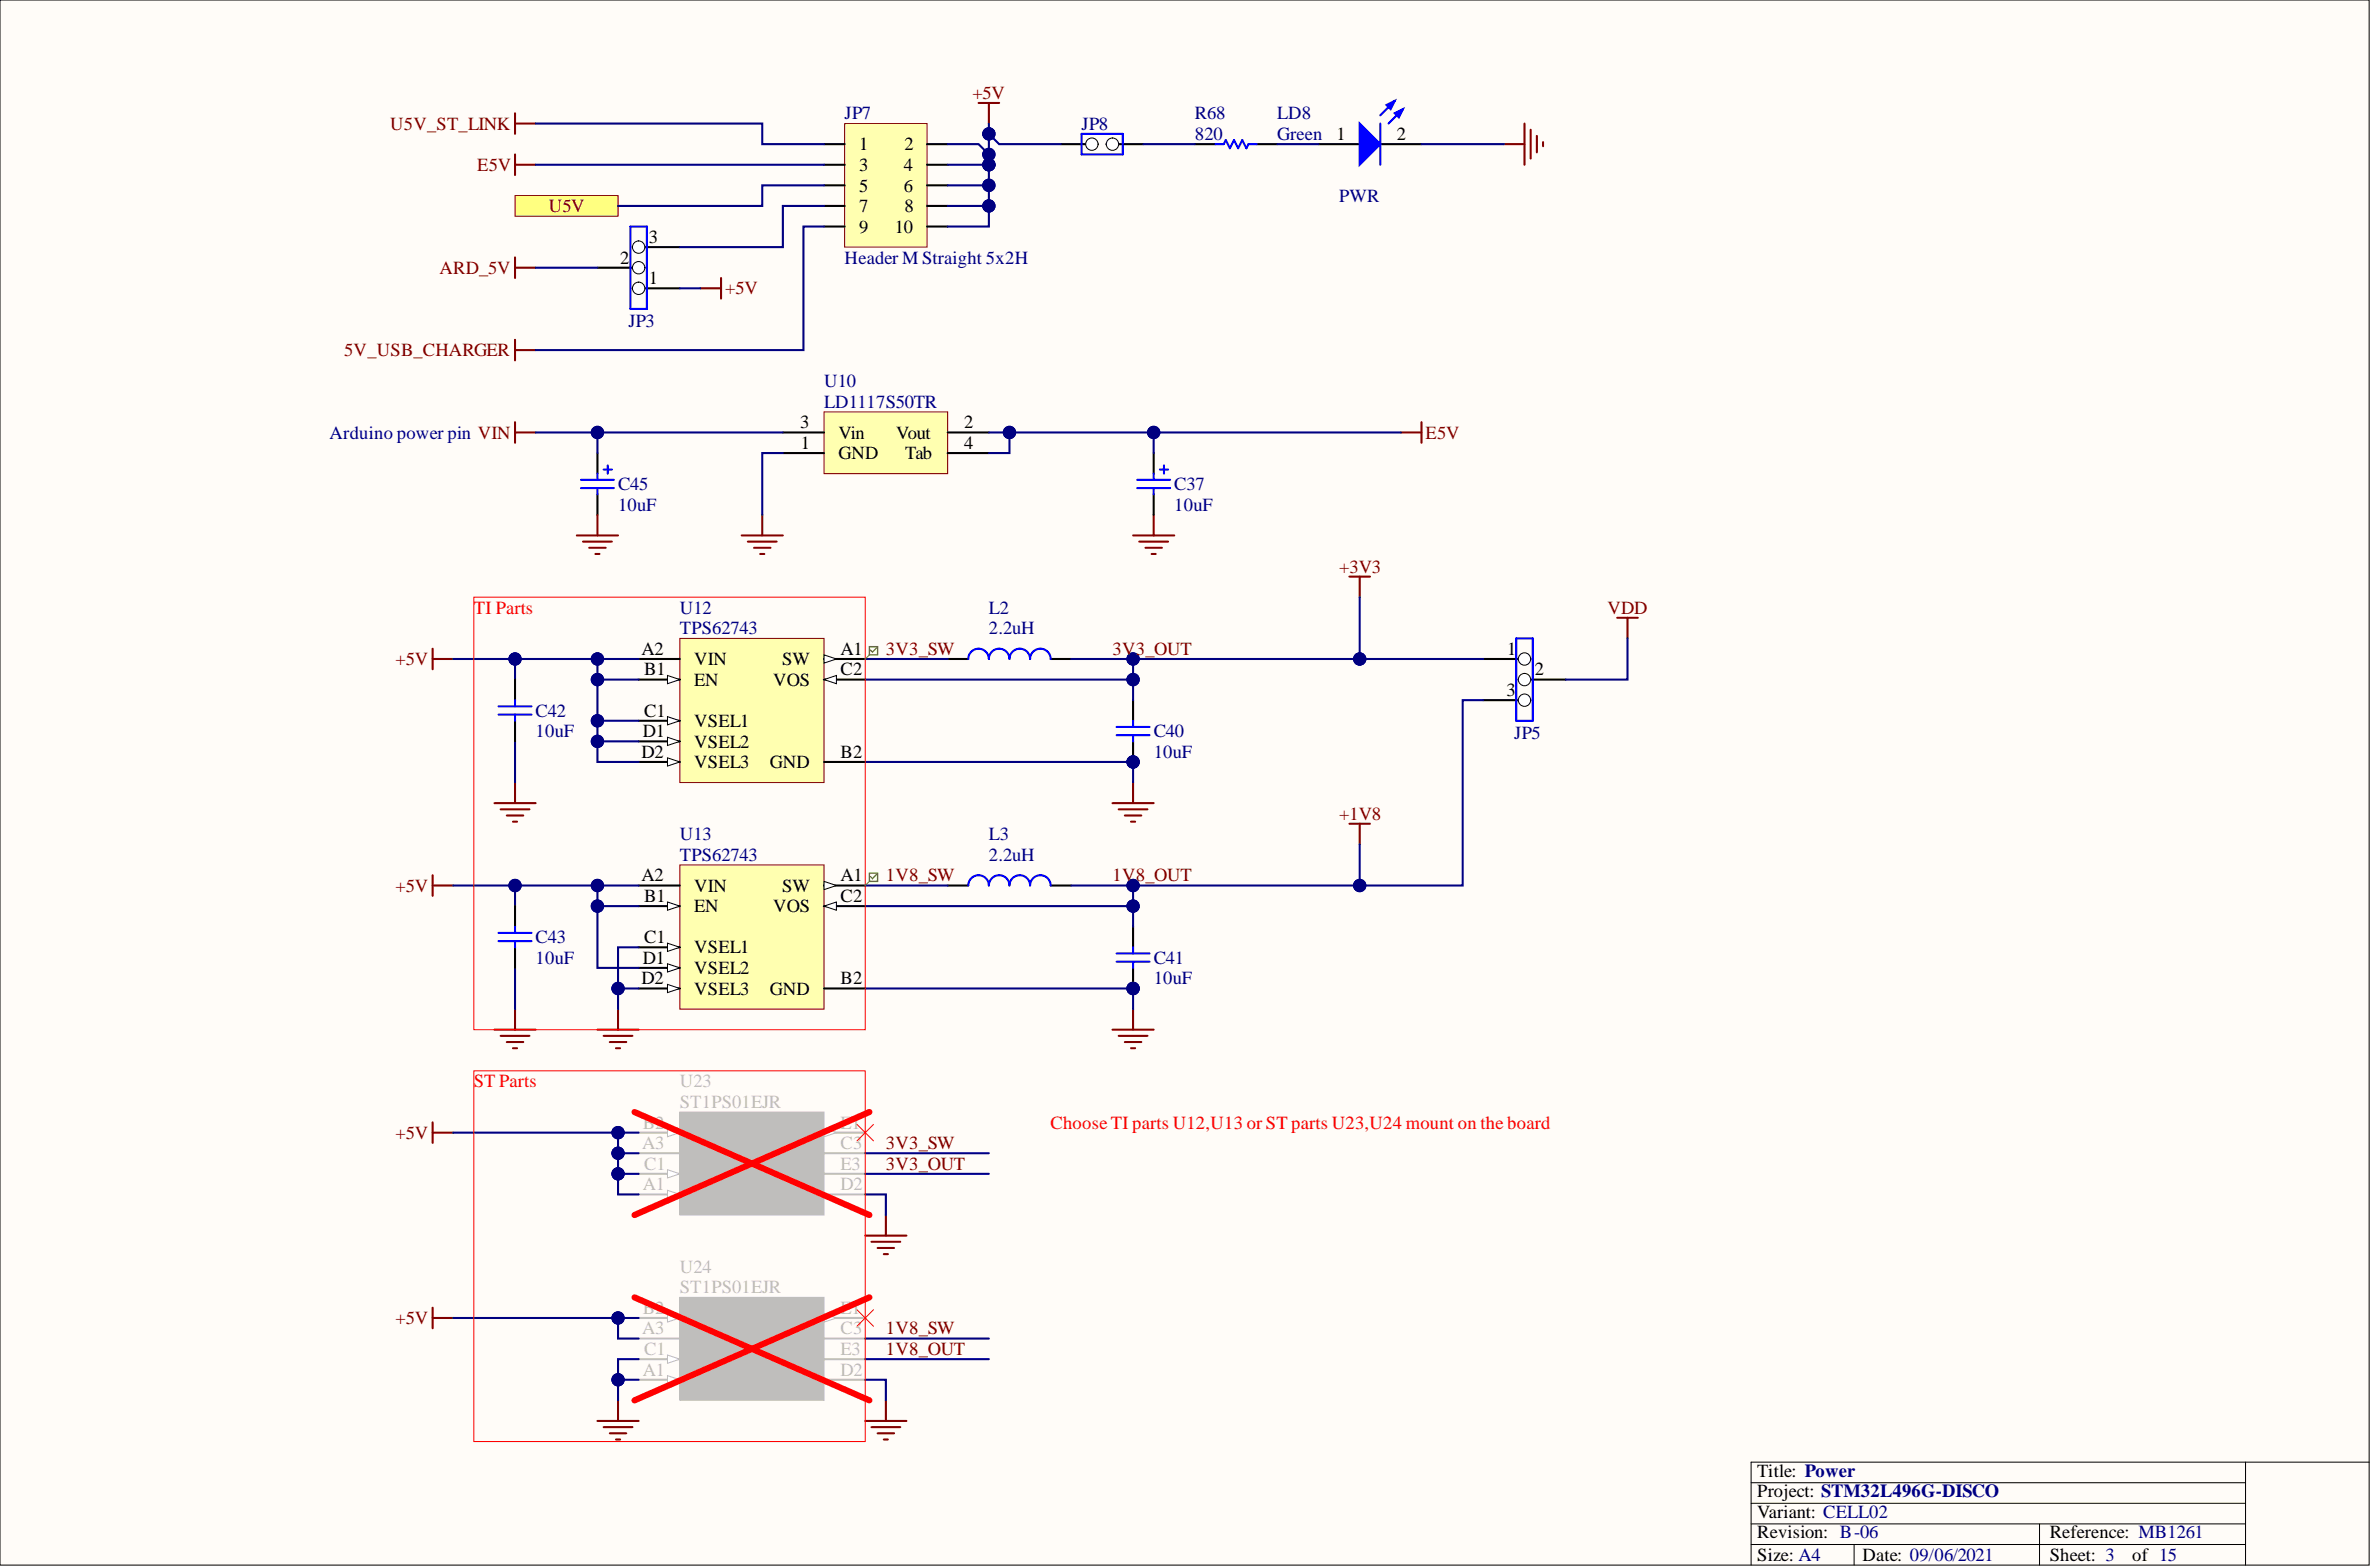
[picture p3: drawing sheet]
<svg xmlns="http://www.w3.org/2000/svg" width="292mm" height="193mm" viewBox="0 0 292 193" stroke-linecap="round" stroke-linejoin="round" font-family="sans-serif">
<defs><g id="words">
<g font-size="2.3" fill="#800000">
<text x="48.1" y="16">U5V_ST_LINK</text>
<text x="119.8" y="12.2">+5V</text>
<text x="58.8" y="21">E5V</text>
<text x="67.6" y="26.1">U5V</text>
<text x="54.1" y="33.7">ARD_5V</text>
<text x="89.3" y="36.3">+5V</text>
<text x="42.4" y="43.9">5V_USB_CHARGER</text>
<text x="175.6" y="54">E5V</text>
<text x="165" y="70.5">+3V3</text>
<text x="198" y="75.6">VDD</text>
<text x="48.7" y="81.9">+5V</text>
<text x="109.1" y="80.6">3V3_SW</text>
<text x="137.1" y="80.6">3V3_OUT</text>
<text x="165" y="100.9">+1V8</text>
<text x="48.7" y="109.8">+5V</text>
<text x="109.1" y="108.5">1V8_SW</text>
<text x="137.1" y="108.5">1V8_OUT</text>
<text x="48.7" y="140.2">+5V</text>
<text x="109.1" y="141.5">3V3_SW</text>
<text x="109.1" y="144">3V3_OUT</text>
<text x="48.7" y="163.1">+5V</text>
<text x="109.1" y="164.3">1V8_SW</text>
<text x="109.1" y="166.9">1V8_OUT</text>
</g>
<g font-size="2.3" fill="#000080">
<text x="104.1" y="14.7">JP7</text>
<text x="133.2" y="16">JP8</text>
<text x="147.2" y="14.7">R68</text>
<text x="147.2" y="17.2">820</text>
<text x="157.4" y="17.2">Green</text>
<text x="157.4" y="14.7">LD8</text>
<text x="165" y="24.9">PWR</text>
<text x="104.1" y="32.5">Header M Straight 5x2H</text>
<text x="77.4" y="40.3">JP3</text>
<text x="101.5" y="47.7">U10</text>
<text x="101.5" y="50.2">LD1117S50TR</text>
<text x="40.6" y="54">Arduino power pin VIN</text>
<text x="76.1" y="62.9">10uF</text>
<text x="76.1" y="60.4">C45</text>
<text x="144.7" y="62.9">10uF</text>
<text x="144.7" y="60.4">C37</text>
<text x="83.8" y="75.6">U12</text>
<text x="121.8" y="75.6">L2</text>
<text x="83.8" y="78.1">TPS62743</text>
<text x="121.8" y="78.1">2.2uH</text>
<text x="66" y="88.3">C42</text>
<text x="66" y="90.8">10uF</text>
<text x="142.1" y="93.3">10uF</text>
<text x="142.1" y="90.8">C40</text>
<text x="186.5" y="91">JP5</text>
<text x="83.8" y="103.5">U13</text>
<text x="83.8" y="106">TPS62743</text>
<text x="121.8" y="103.5">L3</text>
<text x="121.8" y="106">2.2uH</text>
<text x="66" y="118.7">10uF</text>
<text x="66" y="116.1">C43</text>
<text x="142.1" y="118.7">C41</text>
<text x="142.1" y="121.2">10uF</text>
</g>
<g font-size="2.3">
<text x="164.6" y="17.2">1</text>
<text x="172.1" y="17.2">2</text>
<text x="105.8" y="18.5">1</text>
<text x="105.8" y="21">3</text>
<text x="105.8" y="23.6">5</text>
<text x="111.3" y="21">4</text>
<text x="111.3" y="23.6">6</text>
<text x="111.4" y="18.5">2</text>
<text x="79.9" y="29.9">3</text>
<text x="105.8" y="26.1">7</text>
<text x="105.8" y="28.7">9</text>
<text x="110.2" y="28.7">10</text>
<text x="111.4" y="26.1">8</text>
<text x="76.4" y="32.5">2</text>
<text x="79.9" y="35">1</text>
<text x="98.6" y="52.7">3</text>
<text x="118.8" y="52.7">2</text>
<text x="98.6" y="55.3">1</text>
<text x="103.3" y="54">Vin</text>
<text x="103.3" y="56.6">GND</text>
<text x="110.4" y="54">Vout</text>
<text x="111.5" y="56.6">Tab</text>
<text x="118.8" y="55.3">4</text>
<text x="79" y="80.6">A2</text>
<text x="79.4" y="83.2">B1</text>
<text x="85.5" y="81.9">VIN</text>
<text x="96.4" y="81.9">SW</text>
<text x="103.6" y="80.6">A1</text>
<text x="103.6" y="83.2">C2</text>
<text x="185.7" y="80.6">1</text>
<text x="189.1" y="83.2">2</text>
<text x="79.4" y="88.3">C1</text>
<text x="85.5" y="84.4">EN</text>
<text x="85.5" y="89.5">VSEL1</text>
<text x="95.3" y="84.4">VOS</text>
<text x="185.6" y="85.7">3</text>
<text x="79" y="93.3">D2</text>
<text x="79.2" y="90.8">D1</text>
<text x="85.5" y="92.1">VSEL2</text>
<text x="85.5" y="94.6">VSEL3</text>
<text x="94.8" y="94.6">GND</text>
<text x="103.6" y="93.3">B2</text>
<text x="79" y="108.5">A2</text>
<text x="79.4" y="111.1">B1</text>
<text x="85.5" y="109.8">VIN</text>
<text x="85.5" y="112.3">EN</text>
<text x="95.3" y="112.3">VOS</text>
<text x="96.4" y="109.8">SW</text>
<text x="103.6" y="108.5">A1</text>
<text x="103.6" y="111.1">C2</text>
<text x="79.2" y="118.7">D1</text>
<text x="79.4" y="116.1">C1</text>
<text x="85.5" y="117.4">VSEL1</text>
<text x="85.5" y="120">VSEL2</text>
<text x="79" y="121.2">D2</text>
<text x="85.5" y="122.5">VSEL3</text>
<text x="94.8" y="122.5">GND</text>
<text x="103.6" y="121.2">B2</text>
<text x="216.5" y="181.8">Title: Power</text>
<text x="216.5" y="184.4">Project: STM32L496G-DISCO</text>
<text x="216.5" y="189.4">Revision: B-06</text>
<text x="216.5" y="186.9">Variant: CELL02</text>
<text x="252.5" y="189.4">Reference: MB1261</text>
<text x="216.5" y="192.2">Size: A4</text>
<text x="229.4" y="192.2">Date: 09/06/2021</text>
<text x="252.5" y="192.2">Sheet: 3</text>
<text x="262.7" y="192.2">of 15</text>
</g>
<g font-size="2.3" fill="#f00">
<text x="58.4" y="75.6">TI Parts</text>
<text x="58.4" y="133.9">ST Parts</text>
<text x="129.4" y="139">Choose TI parts U12,U13 or ST parts U23,U24 mount on the board</text>
</g>
<g font-size="2.3" fill="#bfbebc">
<text x="83.8" y="133.9">U23</text>
<text x="83.8" y="136.4">ST1PS01EJR</text>
<text x="79.1" y="141.5">A3</text>
<text x="79.2" y="139">B2</text>
<text x="85.5" y="140.2">EN</text>
<text x="85.5" y="142.8">VIN</text>
<text x="92" y="140.2">PGOOD</text>
<text x="96.4" y="142.8">SW</text>
<text x="103.6" y="141.5">C3</text>
<text x="103.6" y="139">E1</text>
<text x="79.2" y="146.6">A1</text>
<text x="79.4" y="144">C1</text>
<text x="85.5" y="145.3">D0</text>
<text x="85.5" y="147.8">D1</text>
<text x="93.4" y="145.3">VOUT</text>
<text x="94.8" y="147.8">GND</text>
<text x="103.6" y="146.6">D2</text>
<text x="103.6" y="144">E3</text>
<text x="79.2" y="161.8">B2</text>
<text x="83.8" y="156.7">U24</text>
<text x="83.8" y="159.3">ST1PS01EJR</text>
<text x="103.6" y="161.8">E1</text>
<text x="79.1" y="164.3">A3</text>
<text x="79.4" y="166.9">C1</text>
<text x="85.5" y="163.1">EN</text>
<text x="85.5" y="165.6">VIN</text>
<text x="92" y="163.1">PGOOD</text>
<text x="96.4" y="165.6">SW</text>
<text x="103.6" y="166.9">E3</text>
<text x="103.6" y="164.3">C3</text>
<text x="79.2" y="169.4">A1</text>
<text x="85.5" y="168.1">D0</text>
<text x="85.5" y="170.7">D1</text>
<text x="93.4" y="168.1">VOUT</text>
<text x="94.8" y="170.7">GND</text>
<text x="103.6" y="169.4">D2</text>
</g>
</g></defs>
<path d="M0 0h291.9v192.7h-291.9z" fill-rule="evenodd" fill="#fffcf8"/>
<path d="M0 0h291.9v192.7h-291.9z" fill="none" stroke="#000" stroke-width=".12"/>
<path d="M0 0h291.9v192.7h-291.9z" fill-rule="evenodd" fill="#fffcf8"/>
<path d="M0 0h291.9v192.7h-291.9zM215.7 182.6h60.9M215.7 185.1h60.9M215.7 190.2h60.9M215.7 187.7h60.9M228.4 190.2v2.5M251.3 187.7v5M276.6 180.1v12.6M291.9 180.1h-76.2v12.6" fill="none" stroke="#000" stroke-width=".12"/>
<g fill="none" stroke="#800000" stroke-width=".25">
<path d="M63.5 13.9v2.6M63.5 19v2.6M63.5 15.2h2.5M63.5 20.3h2.5M63.5 53.3h2.5M63.5 52v2.5M172.6 53.3h2.5M175.1 52v2.5M71.1 65.9h5M71.8 66.7h3.6M72.6 67.5h2M73.3 68.2h.6"/>
<path d="M73.6 63.4v2.5M91.4 65.9h5M92.1 66.7h3.6M92.9 67.5h2M93.7 68.2h.5M93.9 63.4v2.5M139.6 65.9h5.1M140.4 66.7h3.5M141.1 67.5h2M141.9 68.2h.5M142.1 63.4v2.5"/>
</g>
<path d="M147.2 17.8h2.5M154.8 17.8h2.6M73.6 55.8v2.5M73.6 60.9v2.5" fill="none" stroke="#000" stroke-width=".25"/>
<path d="M149.7 17.8h1.1l.2-.6 .5 1.1 .5-1.1 .5 1.1 .5-1.1 .6 1.1 .2-.5h1M71.6 59.1h4M73.6 58.3v.8M74.4 57.8h1M74.9 57.3v1M71.6 60.1h4M73.6 60.1v.8" fill="none" stroke="#00f" stroke-width=".25"/>
<path d="M101.5 50.7h15.2v7.6h-15.2z" fill-rule="evenodd" fill="#ffffb0"/>
<path d="M101.5 50.7h15.2v7.6h-15.2z" fill="none" stroke="#800000" stroke-width=".12"/>
<path d="M96.4 53.3h5.1M96.4 55.8h5.1M116.7 53.3h5.1M116.7 55.8h5.1M116.7 81.2h2.6M129.4 81.2h2.6M182.7 86.2h5.9" fill="none" stroke="#000" stroke-width=".25"/>
<path d="M166.2 71h2.6M167.5 71v2.5M166.2 101.4h2.6M167.5 101.4v2.6" fill="none" stroke="#800000" stroke-width=".25"/>
<path d="M119.3 81.2a1.27 1.27 0 0 1 1.3-1.3 1.27 1.27 0 0 1 1.2 1.3 1.27 1.27 0 0 1 1.3-1.3 1.27 1.27 0 0 1 1.3 1.3 1.27 1.27 0 0 1 1.2-1.3 1.27 1.27 0 0 1 1.3 1.3 1.27 1.27 0 0 1 1.3-1.3 1.27 1.27 0 0 1 1.2 1.3" fill="none" stroke="#00f" stroke-width=".25"/>
<circle cx="187.8" cy="86.2" r=".76" fill="#f8fcff"/>
<circle cx="187.8" cy="86.2" r=".76" fill="none" stroke="#000" stroke-width=".12"/>
<path d="M187.1 83.7h5.8" fill="none" stroke="#000" stroke-width=".25"/>
<circle cx="187.8" cy="83.7" r=".76" fill="#f8fcff"/>
<circle cx="187.8" cy="83.7" r=".76" fill="none" stroke="#000" stroke-width=".12"/>
<path d="M182.7 81.2h5.9" fill="none" stroke="#000" stroke-width=".25"/>
<circle cx="187.8" cy="81.2" r=".76" fill="#f8fcff"/>
<circle cx="187.8" cy="81.2" r=".76" fill="none" stroke="#000" stroke-width=".12"/>
<path d="M186.8 78.6h2v10.2h-2z" fill="none" stroke="#00f" stroke-width=".25"/>
<path d="M120.6 12.7h2.5M121.8 12.7v2.5M63.5 31.7v2.5M63.5 33h2.5M199.2 76.1h2.6M200.5 76.1v2.5" fill="none" stroke="#800000" stroke-width=".25"/>
<path d="M130.7 17.8h4.6" fill="none" stroke="#000" stroke-width=".25"/>
<circle cx="134.5" cy="17.8" r=".76" fill="#f8fcff"/>
<circle cx="134.5" cy="17.8" r=".76" fill="none" stroke="#000" stroke-width=".12"/>
<path d="M136.3 17.8h4.6" fill="none" stroke="#000" stroke-width=".25"/>
<circle cx="137.1" cy="17.8" r=".76" fill="#f8fcff"/>
<circle cx="137.1" cy="17.8" r=".76" fill="none" stroke="#000" stroke-width=".12"/>
<path d="M133.2 16.5h5.1v2.5h-5.1z" fill="none" stroke="#00f" stroke-width=".25"/>
<path d="M185.3 17.8h2.5M187.8 15.2v5.1M188.6 16v3.5M189.3 16.7v2.1M190.1 17.5v.5" fill="none" stroke="#800000" stroke-width=".25"/>
<path d="M63.5 24.1h12.6v2.5h-12.6z" fill-rule="evenodd" fill="#ffff80"/>
<path d="M63.5 24.1h12.6v2.5h-12.6z" fill="none" stroke="#800000" stroke-width=".12"/>
<path d="M104.1 15.2h10.1v15.2h-10.1z" fill-rule="evenodd" fill="#ffffb0"/>
<path d="M104.1 15.2h10.1v15.2h-10.1z" fill="none" stroke="#800000" stroke-width=".12"/>
<g fill="none" stroke="#000" stroke-width=".25">
<path d="M101.5 17.8h2.6M114.2 17.8h2.5M162.4 17.8h5.1M170 17.8h5.1M101.5 20.3h2.6M101.5 22.8h2.6M101.5 25.4h2.6M101.5 27.9h2.6M114.2 20.3h2.5M114.2 22.8h2.5M114.2 25.4h2.5M114.2 27.9h2.5"/>
<path d="M142.1 55.8v2.5M142.1 60.9v2.5"/>
</g>
<path d="M63.5 41.8v2.6M63.5 43.1h2.5" fill="none" stroke="#800000" stroke-width=".25"/>
<path d="M140.1 59.1h4.1M142.1 58.3v.8M142.9 57.8h1M143.4 57.3v1M140.1 60.1h4.1M142.1 60.1v.8" fill="none" stroke="#00f" stroke-width=".25"/>
<path d="M167.5 15.2l2.5 2.6-2.5 2.5z" fill="#00f"/>
<path d="M167.5 15.2l2.5 2.6-2.5 2.5zM171.8 12.4l-1.8 1.8M172.8 13.4l-1.7 1.8" fill="none" stroke="#00f" stroke-width=".25"/>
<path d="M171.8 13.9l1-.5-.5 1.1z" fill="#00f"/>
<path d="M171.8 13.9l1-.5-.5 1.1z" fill="none" stroke="#00f" stroke-width=".25"/>
<path d="M170.8 12.9l1-.5-.5 1z" fill="#00f"/>
<path d="M170 15.2v5.1M170.8 12.9l1-.5-.5 1z" fill="none" stroke="#00f" stroke-width=".25"/>
<path d="M77.9 30.4h5.9" fill="none" stroke="#000" stroke-width=".25"/>
<circle cx="78.7" cy="30.4" r=".76" fill="#f8fcff"/>
<circle cx="78.7" cy="30.4" r=".76" fill="none" stroke="#000" stroke-width=".12"/>
<path d="M73.6 33h5.8" fill="none" stroke="#000" stroke-width=".25"/>
<circle cx="78.7" cy="33" r=".76" fill="#f8fcff"/>
<circle cx="78.7" cy="33" r=".76" fill="none" stroke="#000" stroke-width=".12"/>
<path d="M77.9 35.5h5.9" fill="none" stroke="#000" stroke-width=".25"/>
<circle cx="78.7" cy="35.5" r=".76" fill="#f8fcff"/>
<circle cx="78.7" cy="35.5" r=".76" fill="none" stroke="#000" stroke-width=".12"/>
<path d="M77.7 27.9h2v10.1h-2z" fill="none" stroke="#00f" stroke-width=".25"/>
<path d="M86.3 35.5h2.5M88.8 34.2v2.6" fill="none" stroke="#800000" stroke-width=".25"/>
<circle cx="139.6" cy="93.8" r=".76" fill="#000080"/>
<circle cx="139.6" cy="93.8" r=".76" fill="none" stroke="#000080" stroke-width=".12"/>
<path d="M139.6 86.2v2.6M139.6 91.3v2.5" fill="none" stroke="#000" stroke-width=".25"/>
<circle cx="139.6" cy="93.8" r=".76" fill="#000080"/>
<circle cx="139.6" cy="93.8" r=".76" fill="none" stroke="#000080" stroke-width=".12"/>
<path d="M137.6 90.5h4M137.6 89.5h4M139.6 88.8v.7M139.6 90.5v.8" fill="none" stroke="#00f" stroke-width=".25"/>
<path d="M83.8 78.6h17.7v17.8h-17.7z" fill-rule="evenodd" fill="#ffffb0"/>
<path d="M83.8 78.6h17.7v17.8h-17.7z" fill="none" stroke="#800000" stroke-width=".12"/>
<path d="M101.5 81.2h5.1" fill="none" stroke="#000" stroke-width=".25"/>
<path d="M101.5 80.6l1.5 .6-1.5 .5z" fill="#f8fcff"/>
<path d="M101.5 80.6l1.5 .6-1.5 .5z" fill="none" stroke="#000" stroke-width=".12"/>
<path d="M78.7 81.2h5.1M78.7 83.7h5.1" fill="none" stroke="#000" stroke-width=".25"/>
<path d="M82.2 83.2l1.6 .5-1.6 .5z" fill="#f8fcff"/>
<path d="M82.2 83.2l1.6 .5-1.6 .5z" fill="none" stroke="#000" stroke-width=".12"/>
<path d="M78.7 88.8h5.1M101.5 93.8h5.1" fill="none" stroke="#000" stroke-width=".25"/>
<path d="M82.2 88.3l1.6 .5-1.6 .5z" fill="#f8fcff"/>
<path d="M82.2 88.3l1.6 .5-1.6 .5z" fill="none" stroke="#000" stroke-width=".12"/>
<path d="M101.5 83.7h5.1" fill="none" stroke="#000" stroke-width=".25"/>
<path d="M101.5 83.7l1.5-.5v1z" fill="#f8fcff"/>
<path d="M101.5 83.7l1.5-.5v1z" fill="none" stroke="#000" stroke-width=".12"/>
<path d="M78.7 91.3h5.1" fill="none" stroke="#000" stroke-width=".25"/>
<path d="M82.2 90.8l1.6 .5-1.6 .5z" fill="#f8fcff"/>
<path d="M82.2 90.8l1.6 .5-1.6 .5z" fill="none" stroke="#000" stroke-width=".12"/>
<path d="M78.7 93.8h5.1" fill="none" stroke="#000" stroke-width=".25"/>
<path d="M82.2 93.3l1.6 .5-1.6 .5z" fill="#f8fcff"/>
<path d="M82.2 93.3l1.6 .5-1.6 .5z" fill="none" stroke="#000" stroke-width=".12"/>
<path d="M83.8 106.5h17.7v17.8h-17.7z" fill-rule="evenodd" fill="#ffffb0"/>
<path d="M83.8 106.5h17.7v17.8h-17.7z" fill="none" stroke="#800000" stroke-width=".12"/>
<path d="M101.5 109h5.1" fill="none" stroke="#000" stroke-width=".25"/>
<path d="M101.5 108.5l1.5 .5-1.5 .6z" fill="#f8fcff"/>
<path d="M101.5 108.5l1.5 .5-1.5 .6z" fill="none" stroke="#000" stroke-width=".12"/>
<path d="M78.7 109h5.1M78.7 111.6h5.1" fill="none" stroke="#000" stroke-width=".25"/>
<path d="M82.2 111.1l1.6 .5-1.6 .5z" fill="#f8fcff"/>
<path d="M82.2 111.1l1.6 .5-1.6 .5z" fill="none" stroke="#000" stroke-width=".12"/>
<path d="M78.7 116.7h5.1M101.5 121.7h5.1" fill="none" stroke="#000" stroke-width=".25"/>
<path d="M82.2 116.1l1.6 .6-1.6 .5z" fill="#f8fcff"/>
<path d="M82.2 116.1l1.6 .6-1.6 .5z" fill="none" stroke="#000" stroke-width=".12"/>
<path d="M101.5 111.6h5.1" fill="none" stroke="#000" stroke-width=".25"/>
<path d="M101.5 111.6l1.5-.5v1z" fill="#f8fcff"/>
<path d="M101.5 111.6l1.5-.5v1z" fill="none" stroke="#000" stroke-width=".12"/>
<path d="M78.7 119.2h5.1" fill="none" stroke="#000" stroke-width=".25"/>
<path d="M82.2 118.7l1.6 .5-1.6 .5z" fill="#f8fcff"/>
<path d="M82.2 118.7l1.6 .5-1.6 .5z" fill="none" stroke="#000" stroke-width=".12"/>
<path d="M78.7 121.7h5.1" fill="none" stroke="#000" stroke-width=".25"/>
<path d="M82.2 121.2l1.6 .5-1.6 .5z" fill="#f8fcff"/>
<path d="M82.2 121.2l1.6 .5-1.6 .5z" fill="none" stroke="#000" stroke-width=".12"/>
<path d="M116.7 109h2.6M129.4 109h2.6" fill="none" stroke="#000" stroke-width=".25"/>
<path d="M119.3 109a1.27 1.27 0 0 1 1.3-1.2 1.27 1.27 0 0 1 1.2 1.2 1.27 1.27 0 0 1 1.3-1.2 1.27 1.27 0 0 1 1.3 1.2 1.27 1.27 0 0 1 1.2-1.2 1.27 1.27 0 0 1 1.3 1.2 1.27 1.27 0 0 1 1.3-1.2 1.27 1.27 0 0 1 1.2 1.2" fill="none" stroke="#00f" stroke-width=".25"/>
<path d="M53.3 79.9v2.5M53.3 81.2h2.5M137.1 98.9h5M137.8 99.7h3.6M139.6 96.4v2.5M138.6 100.4h2M139.3 101.2h.5M137.1 126.8h5M137.8 127.6h3.6M138.6 128.3h2M139.3 129.1h.5M139.6 124.3v2.5" fill="none" stroke="#800000" stroke-width=".25"/>
<circle cx="139.6" cy="121.7" r=".76" fill="#000080"/>
<circle cx="139.6" cy="121.7" r=".76" fill="none" stroke="#000080" stroke-width=".12"/>
<path d="M139.6 114.1v2.6M139.6 119.2v2.5" fill="none" stroke="#000" stroke-width=".25"/>
<circle cx="139.6" cy="121.7" r=".76" fill="#000080"/>
<circle cx="139.6" cy="121.7" r=".76" fill="none" stroke="#000080" stroke-width=".12"/>
<path d="M137.6 118.4h4M137.6 117.4h4M139.6 116.7v.7M139.6 118.4v.8" fill="none" stroke="#00f" stroke-width=".25"/>
<g fill="none" stroke="#800000" stroke-width=".25">
<path d="M60.9 98.9h5.1M61.7 99.7h3.5M63.5 96.4v2.5M53.3 107.8v2.5M53.3 109h2.5M62.4 100.4h2.1M63.2 101.2h.5M60.9 126.8h5.1M61.7 127.6h3.5M62.4 128.3h2.1M63.2 129.1h.5M63.5 124.3v2.5"/>
<path d="M73.6 126.8h5.1M74.4 127.6h3.5M75.1 128.3h2.1M75.9 129.1h.5M76.1 124.3v2.5"/>
</g>
<path d="M83.8 136.9h17.7v12.7h-17.7z" fill-rule="evenodd" fill="#bfbebc"/>
<path d="M83.8 136.9h17.7v12.7h-17.7z" fill="none" stroke="#bfbebc" stroke-width=".12"/>
<path d="M78.7 139.5h5.1" fill="none" stroke="#bfbebc" stroke-width=".25"/>
<path d="M82.2 139l1.6 .5-1.6 .5z" fill="#f8fcff"/>
<path d="M82.2 139l1.6 .5-1.6 .5z" fill="none" stroke="#bfbebc" stroke-width=".12"/>
<path d="M78.7 142h5.1M78.7 144.6h5.1" fill="none" stroke="#bfbebc" stroke-width=".25"/>
<path d="M82.2 144l1.6 .6-1.6 .5z" fill="#f8fcff"/>
<path d="M82.2 144l1.6 .6-1.6 .5z" fill="none" stroke="#bfbebc" stroke-width=".12"/>
<path d="M78.7 147.1h5.1" fill="none" stroke="#bfbebc" stroke-width=".25"/>
<path d="M82.2 146.6l1.6 .5-1.6 .5z" fill="#f8fcff"/>
<path d="M82.2 146.6l1.6 .5-1.6 .5z" fill="none" stroke="#bfbebc" stroke-width=".12"/>
<path d="M101.5 139.5h5.1M101.5 147.1h5.1M101.5 144.6h5.1M101.5 142h5.1" fill="none" stroke="#bfbebc" stroke-width=".25"/>
<path d="M101.5 139l1.5 .5-1.5 .5z" fill="#f8fcff"/>
<path d="M101.5 139l1.5 .5-1.5 .5z" fill="none" stroke="#bfbebc" stroke-width=".12"/>
<path d="M78.2 136.9l28.9 12.7M107.1 136.9l-28.9 12.7" fill="none" stroke="#f00" stroke-width=".76"/>
<path d="M83.8 159.8h17.7v12.6h-17.7z" fill-rule="evenodd" fill="#bfbebc"/>
<path d="M83.8 159.8h17.7v12.6h-17.7z" fill="none" stroke="#bfbebc" stroke-width=".12"/>
<path d="M78.7 162.3h5.1" fill="none" stroke="#bfbebc" stroke-width=".25"/>
<path d="M82.2 161.8l1.6 .5-1.6 .5z" fill="#f8fcff"/>
<path d="M82.2 161.8l1.6 .5-1.6 .5z" fill="none" stroke="#bfbebc" stroke-width=".12"/>
<path d="M78.7 164.8h5.1M78.7 167.4h5.1" fill="none" stroke="#bfbebc" stroke-width=".25"/>
<path d="M82.2 166.9l1.6 .5-1.6 .5z" fill="#f8fcff"/>
<path d="M82.2 166.9l1.6 .5-1.6 .5z" fill="none" stroke="#bfbebc" stroke-width=".12"/>
<path d="M78.7 169.9h5.1" fill="none" stroke="#bfbebc" stroke-width=".25"/>
<path d="M82.2 169.4l1.6 .5-1.6 .5z" fill="#f8fcff"/>
<path d="M82.2 169.4l1.6 .5-1.6 .5z" fill="none" stroke="#bfbebc" stroke-width=".12"/>
<path d="M101.5 169.9h5.1M101.5 167.4h5.1M101.5 164.8h5.1M101.5 162.3h5.1" fill="none" stroke="#bfbebc" stroke-width=".25"/>
<path d="M101.5 161.8l1.5 .5-1.5 .5z" fill="#f8fcff"/>
<path d="M101.5 161.8l1.5 .5-1.5 .5z" fill="none" stroke="#bfbebc" stroke-width=".12"/>
<path d="M78.2 159.8l28.9 12.6M107.1 159.8l-28.9 12.6" fill="none" stroke="#f00" stroke-width=".76"/>
<path d="M142.1 53.3v2.5" fill="none" stroke="#000080" stroke-width=".25"/>
<circle cx="142.1" cy="53.3" r=".76" fill="#000080"/>
<circle cx="142.1" cy="53.3" r=".76" fill="none" stroke="#000080" stroke-width=".12"/>
<path d="M116.7 17.8h3.9l1.2 1.2M96.4 55.8h-2.5v7.6" fill="none" stroke="#000080" stroke-width=".25"/>
<circle cx="121.8" cy="19" r=".76" fill="#000080"/>
<circle cx="121.8" cy="19" r=".76" fill="none" stroke="#000080" stroke-width=".12"/>
<path d="M116.7 22.8h5.1" fill="none" stroke="#000080" stroke-width=".25"/>
<circle cx="121.8" cy="22.8" r=".76" fill="#000080"/>
<circle cx="121.8" cy="22.8" r=".76" fill="none" stroke="#000080" stroke-width=".12"/>
<path d="M73.6 53.3v2.5" fill="none" stroke="#000080" stroke-width=".25"/>
<circle cx="73.6" cy="53.3" r=".76" fill="#000080"/>
<circle cx="73.6" cy="53.3" r=".76" fill="none" stroke="#000080" stroke-width=".12"/>
<path d="M167.5 73.5v7.7" fill="none" stroke="#000080" stroke-width=".25"/>
<circle cx="167.5" cy="81.2" r=".76" fill="#000080"/>
<circle cx="167.5" cy="81.2" r=".76" fill="none" stroke="#000080" stroke-width=".12"/>
<path d="M167.5 104v5" fill="none" stroke="#000080" stroke-width=".25"/>
<circle cx="167.5" cy="109" r=".76" fill="#000080"/>
<circle cx="167.5" cy="109" r=".76" fill="none" stroke="#000080" stroke-width=".12"/>
<path d="M121.8 16.5l1.3 1.3h7.6M140.9 17.8h6.3M157.4 17.8h5M175.1 17.8h10.2M200.5 78.6v5.1h-7.6" fill="none" stroke="#000080" stroke-width=".25"/>
<circle cx="121.8" cy="16.5" r=".76" fill="#000080"/>
<circle cx="121.8" cy="16.5" r=".76" fill="none" stroke="#000080" stroke-width=".12"/>
<path d="M66 15.2h27.9v2.6h7.6M66 20.3h35.5M101.5 22.8h-7.6v2.6h-17.8M101.5 27.9h-2.5v15.2h-33M124.4 53.3v2.5h-2.6" fill="none" stroke="#000080" stroke-width=".25"/>
<circle cx="124.4" cy="53.3" r=".76" fill="#000080"/>
<circle cx="124.4" cy="53.3" r=".76" fill="none" stroke="#000080" stroke-width=".12"/>
<path d="M116.7 25.4h5.1" fill="none" stroke="#000080" stroke-width=".25"/>
<circle cx="121.8" cy="25.4" r=".76" fill="#000080"/>
<circle cx="121.8" cy="25.4" r=".76" fill="none" stroke="#000080" stroke-width=".12"/>
<path d="M66 33h7.6M83.8 35.5h2.5M101.5 25.4h-5.1v5h-12.6M116.7 20.3h5.1" fill="none" stroke="#000080" stroke-width=".25"/>
<circle cx="121.8" cy="20.3" r=".76" fill="#000080"/>
<circle cx="121.8" cy="20.3" r=".76" fill="none" stroke="#000080" stroke-width=".12"/>
<path d="M121.8 15.2v5.1" fill="none" stroke="#000080" stroke-width=".25"/>
<circle cx="121.8" cy="20.3" r=".76" fill="#000080"/>
<circle cx="121.8" cy="20.3" r=".76" fill="none" stroke="#000080" stroke-width=".12"/>
<circle cx="121.8" cy="19" r=".76" fill="#000080"/>
<circle cx="121.8" cy="19" r=".76" fill="none" stroke="#000080" stroke-width=".12"/>
<circle cx="121.8" cy="16.5" r=".76" fill="#000080"/>
<circle cx="121.8" cy="16.5" r=".76" fill="none" stroke="#000080" stroke-width=".12"/>
<path d="M106.6 81.2h10.1M139.6 81.2v2.5h-33" fill="none" stroke="#000080" stroke-width=".25"/>
<circle cx="139.6" cy="83.7" r=".76" fill="#000080"/>
<circle cx="139.6" cy="83.7" r=".76" fill="none" stroke="#000080" stroke-width=".12"/>
<circle cx="139.6" cy="81.2" r=".76" fill="#000080"/>
<circle cx="139.6" cy="81.2" r=".76" fill="none" stroke="#000080" stroke-width=".12"/>
<path d="M139.6 83.7v2.5" fill="none" stroke="#000080" stroke-width=".25"/>
<circle cx="139.6" cy="83.7" r=".76" fill="#000080"/>
<circle cx="139.6" cy="83.7" r=".76" fill="none" stroke="#000080" stroke-width=".12"/>
<path d="M106.6 109h10.1M139.6 109v2.6h-33" fill="none" stroke="#000080" stroke-width=".25"/>
<circle cx="139.6" cy="111.6" r=".76" fill="#000080"/>
<circle cx="139.6" cy="111.6" r=".76" fill="none" stroke="#000080" stroke-width=".12"/>
<circle cx="139.6" cy="109" r=".76" fill="#000080"/>
<circle cx="139.6" cy="109" r=".76" fill="none" stroke="#000080" stroke-width=".12"/>
<path d="M139.6 111.6v2.5" fill="none" stroke="#000080" stroke-width=".25"/>
<circle cx="139.6" cy="111.6" r=".76" fill="#000080"/>
<circle cx="139.6" cy="111.6" r=".76" fill="none" stroke="#000080" stroke-width=".12"/>
<path d="M106.6 93.8h33v2.6" fill="none" stroke="#000080" stroke-width=".25"/>
<circle cx="139.6" cy="93.8" r=".76" fill="#000080"/>
<circle cx="139.6" cy="93.8" r=".76" fill="none" stroke="#000080" stroke-width=".12"/>
<path d="M106.6 121.7h33v2.6" fill="none" stroke="#000080" stroke-width=".25"/>
<circle cx="139.6" cy="121.7" r=".76" fill="#000080"/>
<circle cx="139.6" cy="121.7" r=".76" fill="none" stroke="#000080" stroke-width=".12"/>
<path d="M73.6 81.2v2.5h5.1" fill="none" stroke="#000080" stroke-width=".25"/>
<circle cx="73.6" cy="83.7" r=".76" fill="#000080"/>
<circle cx="73.6" cy="83.7" r=".76" fill="none" stroke="#000080" stroke-width=".12"/>
<circle cx="73.6" cy="81.2" r=".76" fill="#000080"/>
<circle cx="73.6" cy="81.2" r=".76" fill="none" stroke="#000080" stroke-width=".12"/>
<path d="M63.5 81.2v2.5" fill="none" stroke="#000080" stroke-width=".25"/>
<circle cx="63.5" cy="81.2" r=".76" fill="#000080"/>
<circle cx="63.5" cy="81.2" r=".76" fill="none" stroke="#000080" stroke-width=".12"/>
<path d="M63.5 91.3v5.1M63.5 109v2.6" fill="none" stroke="#000080" stroke-width=".25"/>
<circle cx="63.5" cy="109" r=".76" fill="#000080"/>
<circle cx="63.5" cy="109" r=".76" fill="none" stroke="#000080" stroke-width=".12"/>
<path d="M73.6 109v2.6h5.1" fill="none" stroke="#000080" stroke-width=".25"/>
<circle cx="73.6" cy="111.6" r=".76" fill="#000080"/>
<circle cx="73.6" cy="111.6" r=".76" fill="none" stroke="#000080" stroke-width=".12"/>
<circle cx="73.6" cy="109" r=".76" fill="#000080"/>
<circle cx="73.6" cy="109" r=".76" fill="none" stroke="#000080" stroke-width=".12"/>
<path d="M73.6 91.3h5.1M63.5 119.2v5.1" fill="none" stroke="#000080" stroke-width=".25"/>
<circle cx="73.6" cy="91.3" r=".76" fill="#000080"/>
<circle cx="73.6" cy="91.3" r=".76" fill="none" stroke="#000080" stroke-width=".12"/>
<path d="M73.6 88.8h5.1" fill="none" stroke="#000080" stroke-width=".25"/>
<circle cx="73.6" cy="88.8" r=".76" fill="#000080"/>
<circle cx="73.6" cy="88.8" r=".76" fill="none" stroke="#000080" stroke-width=".12"/>
<path d="M73.6 111.6v7.6h5.1" fill="none" stroke="#000080" stroke-width=".25"/>
<circle cx="73.6" cy="111.6" r=".76" fill="#000080"/>
<circle cx="73.6" cy="111.6" r=".76" fill="none" stroke="#000080" stroke-width=".12"/>
<path d="M76.1 121.7h2.6" fill="none" stroke="#000080" stroke-width=".25"/>
<circle cx="76.1" cy="121.7" r=".76" fill="#000080"/>
<circle cx="76.1" cy="121.7" r=".76" fill="none" stroke="#000080" stroke-width=".12"/>
<path d="M55.8 109h22.9" fill="none" stroke="#000080" stroke-width=".25"/>
<circle cx="73.6" cy="109" r=".76" fill="#000080"/>
<circle cx="73.6" cy="109" r=".76" fill="none" stroke="#000080" stroke-width=".12"/>
<circle cx="63.5" cy="109" r=".76" fill="#000080"/>
<circle cx="63.5" cy="109" r=".76" fill="none" stroke="#000080" stroke-width=".12"/>
<path d="M66 53.3h30.4" fill="none" stroke="#000080" stroke-width=".25"/>
<circle cx="73.6" cy="53.3" r=".76" fill="#000080"/>
<circle cx="73.6" cy="53.3" r=".76" fill="none" stroke="#000080" stroke-width=".12"/>
<path d="M73.6 83.7v10.1h5.1" fill="none" stroke="#000080" stroke-width=".25"/>
<circle cx="73.6" cy="83.7" r=".76" fill="#000080"/>
<circle cx="73.6" cy="83.7" r=".76" fill="none" stroke="#000080" stroke-width=".12"/>
<circle cx="73.6" cy="88.8" r=".76" fill="#000080"/>
<circle cx="73.6" cy="88.8" r=".76" fill="none" stroke="#000080" stroke-width=".12"/>
<circle cx="73.6" cy="91.3" r=".76" fill="#000080"/>
<circle cx="73.6" cy="91.3" r=".76" fill="none" stroke="#000080" stroke-width=".12"/>
<path d="M78.7 116.7h-2.6v7.6" fill="none" stroke="#000080" stroke-width=".25"/>
<circle cx="76.1" cy="121.7" r=".76" fill="#000080"/>
<circle cx="76.1" cy="121.7" r=".76" fill="none" stroke="#000080" stroke-width=".12"/>
<path d="M121.8 20.3v7.6h-5.1" fill="none" stroke="#000080" stroke-width=".25"/>
<circle cx="121.8" cy="25.4" r=".76" fill="#000080"/>
<circle cx="121.8" cy="25.4" r=".76" fill="none" stroke="#000080" stroke-width=".12"/>
<circle cx="121.8" cy="22.8" r=".76" fill="#000080"/>
<circle cx="121.8" cy="22.8" r=".76" fill="none" stroke="#000080" stroke-width=".12"/>
<circle cx="121.8" cy="20.3" r=".76" fill="#000080"/>
<circle cx="121.8" cy="20.3" r=".76" fill="none" stroke="#000080" stroke-width=".12"/>
<path d="M121.8 53.3h50.8" fill="none" stroke="#000080" stroke-width=".25"/>
<circle cx="124.4" cy="53.3" r=".76" fill="#000080"/>
<circle cx="124.4" cy="53.3" r=".76" fill="none" stroke="#000080" stroke-width=".12"/>
<circle cx="142.1" cy="53.3" r=".76" fill="#000080"/>
<circle cx="142.1" cy="53.3" r=".76" fill="none" stroke="#000080" stroke-width=".12"/>
<path d="M55.8 81.2h22.9" fill="none" stroke="#000080" stroke-width=".25"/>
<circle cx="73.6" cy="81.2" r=".76" fill="#000080"/>
<circle cx="73.6" cy="81.2" r=".76" fill="none" stroke="#000080" stroke-width=".12"/>
<circle cx="63.5" cy="81.2" r=".76" fill="#000080"/>
<circle cx="63.5" cy="81.2" r=".76" fill="none" stroke="#000080" stroke-width=".12"/>
<path d="M53.3 138.2v2.5M53.3 139.5h2.5" fill="none" stroke="#800000" stroke-width=".25"/>
<path d="M76.1 139.5h2.6" fill="none" stroke="#000080" stroke-width=".25"/>
<circle cx="76.1" cy="139.5" r=".76" fill="#000080"/>
<circle cx="76.1" cy="139.5" r=".76" fill="none" stroke="#000080" stroke-width=".12"/>
<path d="M76.1 142h2.6" fill="none" stroke="#000080" stroke-width=".25"/>
<circle cx="76.1" cy="142" r=".76" fill="#000080"/>
<circle cx="76.1" cy="142" r=".76" fill="none" stroke="#000080" stroke-width=".12"/>
<path d="M55.8 139.5h20.3v7.6h2.6" fill="none" stroke="#000080" stroke-width=".25"/>
<circle cx="76.1" cy="144.6" r=".76" fill="#000080"/>
<circle cx="76.1" cy="144.6" r=".76" fill="none" stroke="#000080" stroke-width=".12"/>
<circle cx="76.1" cy="142" r=".76" fill="#000080"/>
<circle cx="76.1" cy="142" r=".76" fill="none" stroke="#000080" stroke-width=".12"/>
<circle cx="76.1" cy="139.5" r=".76" fill="#000080"/>
<circle cx="76.1" cy="139.5" r=".76" fill="none" stroke="#000080" stroke-width=".12"/>
<path d="M76.1 144.6h2.6" fill="none" stroke="#000080" stroke-width=".25"/>
<circle cx="76.1" cy="144.6" r=".76" fill="#000080"/>
<circle cx="76.1" cy="144.6" r=".76" fill="none" stroke="#000080" stroke-width=".12"/>
<path d="M132 81.2h50.7" fill="none" stroke="#000080" stroke-width=".25"/>
<circle cx="139.6" cy="81.2" r=".76" fill="#000080"/>
<circle cx="139.6" cy="81.2" r=".76" fill="none" stroke="#000080" stroke-width=".12"/>
<circle cx="167.5" cy="81.2" r=".76" fill="#000080"/>
<circle cx="167.5" cy="81.2" r=".76" fill="none" stroke="#000080" stroke-width=".12"/>
<path d="M182.7 86.2h-2.5v22.8h-48.2M106.6 142h15.2M106.6 144.6h15.2" fill="none" stroke="#000080" stroke-width=".25"/>
<circle cx="139.6" cy="109" r=".76" fill="#000080"/>
<circle cx="139.6" cy="109" r=".76" fill="none" stroke="#000080" stroke-width=".12"/>
<circle cx="167.5" cy="109" r=".76" fill="#000080"/>
<circle cx="167.5" cy="109" r=".76" fill="none" stroke="#000080" stroke-width=".12"/>
<path d="M53.3 161v2.6M53.3 162.3h2.5" fill="none" stroke="#800000" stroke-width=".25"/>
<path d="M55.8 162.3h22.9" fill="none" stroke="#000080" stroke-width=".25"/>
<circle cx="76.1" cy="162.3" r=".76" fill="#000080"/>
<circle cx="76.1" cy="162.3" r=".76" fill="none" stroke="#000080" stroke-width=".12"/>
<path d="M76.1 162.3v2.5h2.6" fill="none" stroke="#000080" stroke-width=".25"/>
<circle cx="76.1" cy="162.3" r=".76" fill="#000080"/>
<circle cx="76.1" cy="162.3" r=".76" fill="none" stroke="#000080" stroke-width=".12"/>
<path d="M73.6 175h5.1M74.4 175.7h3.5M75.1 176.5h2.1M75.9 177.3h.5M76.1 172.4v2.6" fill="none" stroke="#800000" stroke-width=".25"/>
<path d="M78.7 167.4h-2.6v5" fill="none" stroke="#000080" stroke-width=".25"/>
<circle cx="76.1" cy="169.9" r=".76" fill="#000080"/>
<circle cx="76.1" cy="169.9" r=".76" fill="none" stroke="#000080" stroke-width=".12"/>
<path d="M76.1 169.9h2.6" fill="none" stroke="#000080" stroke-width=".25"/>
<circle cx="76.1" cy="169.9" r=".76" fill="#000080"/>
<circle cx="76.1" cy="169.9" r=".76" fill="none" stroke="#000080" stroke-width=".12"/>
<path d="M106.6 152.2h5.1M107.4 152.9h3.5M108.1 153.7h2M108.9 154.4h.5M109.1 149.6v2.6M106.6 175h5.1M107.4 175.7h3.5M108.1 176.5h2M108.9 177.3h.5M109.1 172.4v2.6" fill="none" stroke="#800000" stroke-width=".25"/>
<path d="M106.6 147.1h2.5v2.5M106.6 169.9h2.5v2.5M106.6 167.4h15.2M106.6 164.8h15.2" fill="none" stroke="#000080" stroke-width=".25"/>
<path d="M58.4 73.5h48.2v53.3h-48.2zM58.4 131.9h48.2v45.6h-48.2zM105.6 138.5l2 2M107.6 138.5l-2 2M105.6 161.3l2 2M107.6 161.3l-2 2" fill="none" stroke="#f00" stroke-width=".12"/>
<path d="M107.1 80.6l-.5 .6M107.1 108.5l-.5 .5" fill="none" stroke="#0f0" stroke-width=".12"/>
<path d="M107.1 79.6h1v1h-1zM108 79.8l-.5 .5-.3-.2M107.1 107.5h1v1h-1zM108 107.7l-.5 .5-.3-.3" fill="none" stroke="#0f0" stroke-width=".17"/>
<path d="M63.5 83.7v2.5M63.5 88.8v2.5M63.5 111.6v2.5M63.5 116.7v2.5" fill="none" stroke="#000" stroke-width=".25"/>
<path d="M61.4 88h4.1M61.4 87h4.1M63.5 86.2v.8M63.5 88v.8M61.4 115.9h4.1M61.4 114.9h4.1M63.5 114.1v.8M63.5 115.9v.8" fill="none" stroke="#00f" stroke-width=".25"/>
<use href="#words"/>
</svg>
